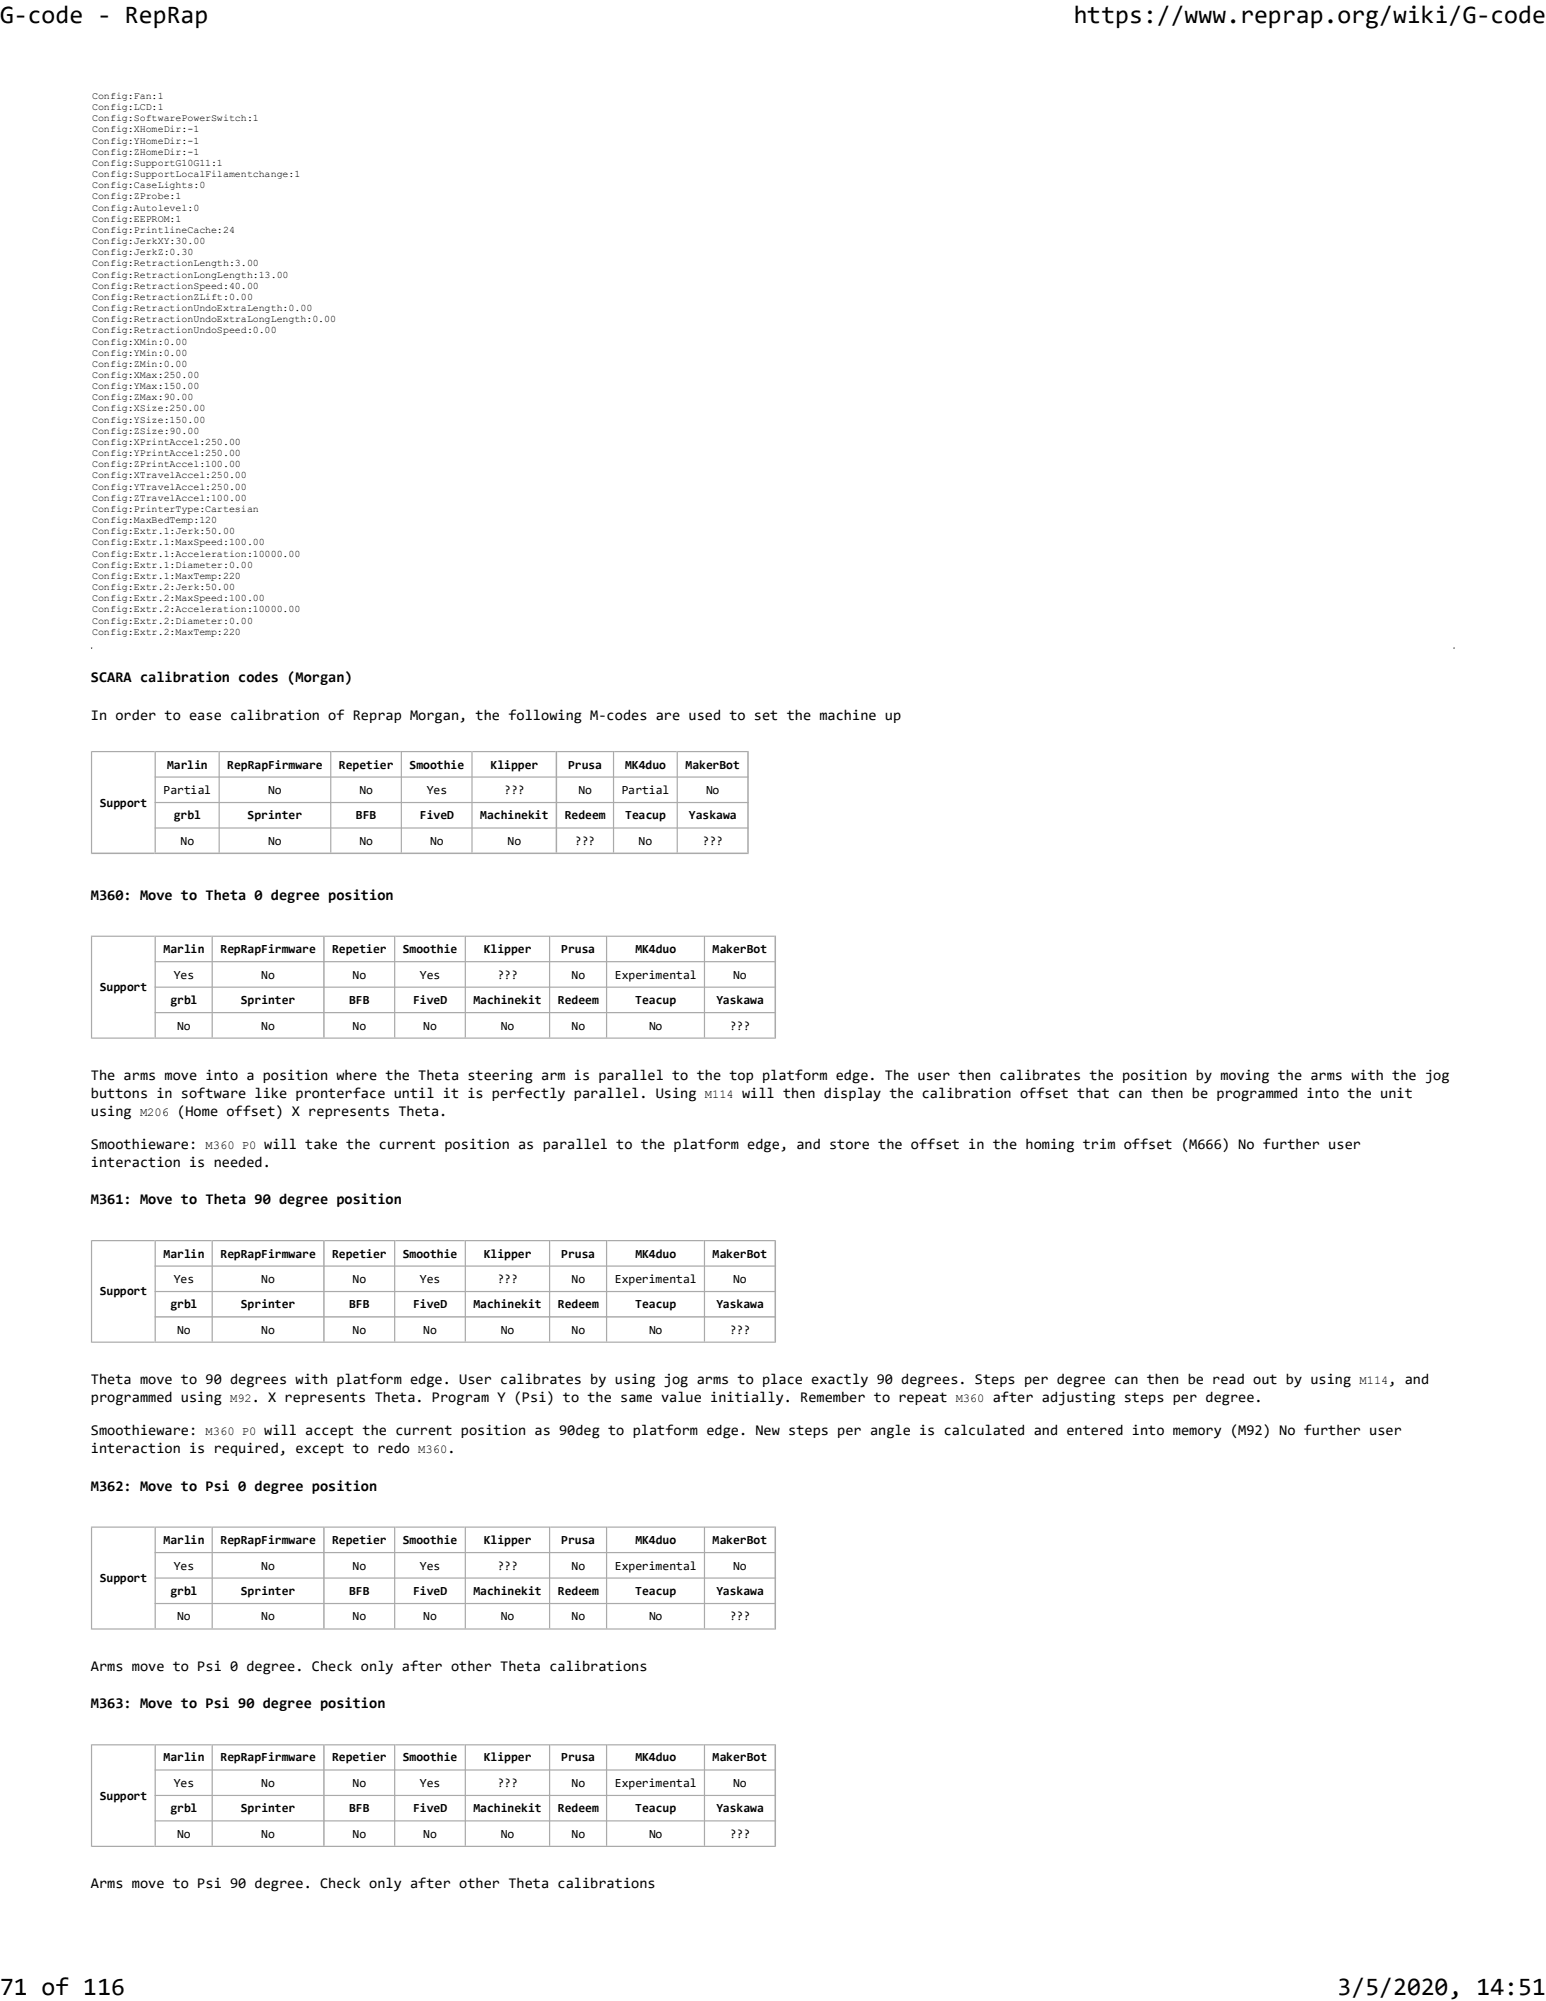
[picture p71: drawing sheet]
<svg xmlns="http://www.w3.org/2000/svg" width="216mm" height="279mm" viewBox="0 0 216 279" stroke-linecap="round" stroke-linejoin="round" font-family="sans-serif">
<defs><g id="words">
<g font-size="3.5">
<text x="0" y="3.2">G-code - RepRap</text>
<text x="149.9" y="3.2">https://www.reprap.org/wiki/G-code</text>
<text x="0" y="278.5">71 of 116</text>
<text x="186.8" y="278.5">3/5/2020, 14:51</text>
</g>
<g font-size="2.1">
<text x="12.7" y="95.3">SCARA calibration codes (Morgan)</text>
<text x="12.7" y="100.5">In order to ease calibration of Reprap Morgan, the following M-codes are used to set the machine up</text>
<text x="12.7" y="125.6">M360: Move to Theta 0 degree position</text>
<text x="12.7" y="150.8">The arms move into a position where the Theta steering arm is parallel to the top platform edge. The user then calibrates the position by moving the arms with the jog</text>
<text x="12.7" y="153.3">buttons in software like pronterface until it is perfectly parallel. Using</text>
<text x="12.7" y="155.8">using</text>
<text x="24.8" y="155.8">(Home offset) X represents Theta.</text>
<text x="103.6" y="153.3">will then display the calibration offset that can then be programmed into the unit</text>
<text x="12.7" y="160.4">Smoothieware:</text>
<text x="36.9" y="160.4">will take the current position as parallel to the platform edge, and store the offset in the homing trim offset (M666) No further user</text>
<text x="12.7" y="162.9">interaction is needed.</text>
<text x="12.7" y="168.1">M361: Move to Theta 90 degree position</text>
<text x="12.7" y="193.3">Theta move to 90 degrees with platform edge. User calibrates by using jog arms to place exactly 90 degrees. Steps per degree can then be read out by using</text>
<text x="12.7" y="195.8">programmed using</text>
<text x="35.2" y="195.8">. X represents Theta. Program Y (Psi) to the same value initially. Remember to repeat</text>
<text x="138.6" y="195.8">after adjusting steps per degree.</text>
<text x="193.9" y="193.3">, and</text>
<text x="12.7" y="200.4">Smoothieware:</text>
<text x="12.7" y="202.9">interaction is required, except to redo</text>
<text x="36.9" y="200.4">will accept the current position as 90deg to platform edge. New steps per angle is calculated and entered into memory (M92) No further user</text>
<text x="62.5" y="202.9">.</text>
<text x="12.7" y="208.2">M362: Move to Psi 0 degree position</text>
<text x="12.7" y="233.3">Arms move to Psi 0 degree. Check only after other Theta calibrations</text>
<text x="12.7" y="238.6">M363: Move to Psi 90 degree position</text>
<text x="12.7" y="263.7">Arms move to Psi 90 degree. Check only after other Theta calibrations</text>
</g>
<g font-size="1.7">
<text x="23.3" y="107.3">Marlin</text>
<text x="31.7" y="107.3">RepRapFirmware</text>
<text x="47.3" y="107.3">Repetier</text>
<text x="57.2" y="107.3">Smoothie</text>
<text x="68.5" y="107.3">Klipper</text>
<text x="79.3" y="107.3">Prusa</text>
<text x="87.3" y="107.3">MK4duo</text>
<text x="95.7" y="107.3">MakerBot</text>
<text x="13.9" y="112.6">Support</text>
<text x="22.8" y="110.9">Partial</text>
<text x="37.5" y="110.9">No</text>
<text x="50.2" y="110.9">No</text>
<text x="59.6" y="110.9">Yes</text>
<text x="70.4" y="110.9">???</text>
<text x="80.8" y="110.9">No</text>
<text x="86.8" y="110.9">Partial</text>
<text x="98.6" y="110.9">No</text>
<text x="24.3" y="114.4">grbl</text>
<text x="25.2" y="117.9">No</text>
<text x="34.6" y="114.4">Sprinter</text>
<text x="37.5" y="117.9">No</text>
<text x="49.7" y="114.4">BFB</text>
<text x="50.2" y="117.9">No</text>
<text x="58.6" y="114.4">FiveD</text>
<text x="60.1" y="117.9">No</text>
<text x="67.1" y="114.4">Machinekit</text>
<text x="70.9" y="117.9">No</text>
<text x="78.9" y="114.4">Redeem</text>
<text x="80.3" y="117.9">???</text>
<text x="87.3" y="114.4">Teacup</text>
<text x="89.2" y="117.9">No</text>
<text x="96.2" y="114.4">Yaskawa</text>
<text x="98.1" y="117.9">???</text>
<text x="22.8" y="133.1">Marlin</text>
<text x="24.3" y="136.6">Yes</text>
<text x="30.8" y="133.1">RepRapFirmware</text>
<text x="36.5" y="136.6">No</text>
<text x="46.4" y="133.1">Repetier</text>
<text x="49.2" y="136.6">No</text>
<text x="56.3" y="133.1">Smoothie</text>
<text x="58.6" y="136.6">Yes</text>
<text x="67.6" y="133.1">Klipper</text>
<text x="69.5" y="136.6">???</text>
<text x="78.4" y="133.1">Prusa</text>
<text x="79.8" y="136.6">No</text>
<text x="85.9" y="136.6">Experimental</text>
<text x="88.7" y="133.1">MK4duo</text>
<text x="99.5" y="133.1">MakerBot</text>
<text x="102.4" y="136.6">No</text>
<text x="13.9" y="138.4">Support</text>
<text x="23.8" y="140.2">grbl</text>
<text x="24.7" y="143.8">No</text>
<text x="33.6" y="140.2">Sprinter</text>
<text x="36.5" y="143.8">No</text>
<text x="48.8" y="140.2">BFB</text>
<text x="49.2" y="143.8">No</text>
<text x="57.7" y="140.2">FiveD</text>
<text x="59.1" y="143.8">No</text>
<text x="66.1" y="140.2">Machinekit</text>
<text x="69.9" y="143.8">No</text>
<text x="77.9" y="140.2">Redeem</text>
<text x="79.8" y="143.8">No</text>
<text x="88.7" y="140.2">Teacup</text>
<text x="90.6" y="143.8">No</text>
<text x="100" y="140.2">Yaskawa</text>
<text x="101.9" y="143.8">???</text>
<text x="19.6" y="155.8">M206</text>
<text x="98.4" y="153.3">M114</text>
<text x="28.7" y="160.4">M360 P0</text>
<text x="22.8" y="175.6">Marlin</text>
<text x="24.3" y="179.2">Yes</text>
<text x="30.8" y="175.6">RepRapFirmware</text>
<text x="36.5" y="179.2">No</text>
<text x="46.4" y="175.6">Repetier</text>
<text x="49.2" y="179.2">No</text>
<text x="56.3" y="175.6">Smoothie</text>
<text x="58.6" y="179.2">Yes</text>
<text x="67.6" y="175.6">Klipper</text>
<text x="69.5" y="179.2">???</text>
<text x="78.4" y="175.6">Prusa</text>
<text x="79.8" y="179.2">No</text>
<text x="85.9" y="179.2">Experimental</text>
<text x="88.7" y="175.6">MK4duo</text>
<text x="99.5" y="175.6">MakerBot</text>
<text x="102.4" y="179.2">No</text>
<text x="13.9" y="180.9">Support</text>
<text x="23.8" y="182.7">grbl</text>
<text x="33.6" y="182.7">Sprinter</text>
<text x="48.8" y="182.7">BFB</text>
<text x="57.7" y="182.7">FiveD</text>
<text x="66.1" y="182.7">Machinekit</text>
<text x="77.9" y="182.7">Redeem</text>
<text x="88.7" y="182.7">Teacup</text>
<text x="100" y="182.7">Yaskawa</text>
<text x="24.7" y="186.2">No</text>
<text x="36.5" y="186.2">No</text>
<text x="49.2" y="186.2">No</text>
<text x="59.1" y="186.2">No</text>
<text x="69.9" y="186.2">No</text>
<text x="79.8" y="186.2">No</text>
<text x="90.6" y="186.2">No</text>
<text x="101.9" y="186.2">???</text>
<text x="32.1" y="195.8">M92</text>
<text x="133.5" y="195.8">M360</text>
<text x="189.9" y="193.3">M114</text>
<text x="28.7" y="200.4">M360 P0</text>
<text x="58.4" y="202.9">M360</text>
<text x="22.8" y="215.6">Marlin</text>
<text x="30.8" y="215.6">RepRapFirmware</text>
<text x="46.4" y="215.6">Repetier</text>
<text x="56.3" y="215.6">Smoothie</text>
<text x="67.6" y="215.6">Klipper</text>
<text x="78.4" y="215.6">Prusa</text>
<text x="88.7" y="215.6">MK4duo</text>
<text x="99.5" y="215.6">MakerBot</text>
<text x="13.9" y="220.9">Support</text>
<text x="24.3" y="219.2">Yes</text>
<text x="36.5" y="219.2">No</text>
<text x="49.2" y="219.2">No</text>
<text x="58.6" y="219.2">Yes</text>
<text x="69.5" y="219.2">???</text>
<text x="79.8" y="219.2">No</text>
<text x="85.9" y="219.2">Experimental</text>
<text x="102.4" y="219.2">No</text>
<text x="23.8" y="222.7">grbl</text>
<text x="24.7" y="226.3">No</text>
<text x="33.6" y="222.7">Sprinter</text>
<text x="36.5" y="226.3">No</text>
<text x="48.8" y="222.7">BFB</text>
<text x="49.2" y="226.3">No</text>
<text x="57.7" y="222.7">FiveD</text>
<text x="59.1" y="226.3">No</text>
<text x="66.1" y="222.7">Machinekit</text>
<text x="69.9" y="226.3">No</text>
<text x="77.9" y="222.7">Redeem</text>
<text x="79.8" y="226.3">No</text>
<text x="88.7" y="222.7">Teacup</text>
<text x="90.6" y="226.3">No</text>
<text x="100" y="222.7">Yaskawa</text>
<text x="101.9" y="226.3">???</text>
<text x="22.8" y="246">Marlin</text>
<text x="30.8" y="246">RepRapFirmware</text>
<text x="46.4" y="246">Repetier</text>
<text x="56.3" y="246">Smoothie</text>
<text x="67.6" y="246">Klipper</text>
<text x="78.4" y="246">Prusa</text>
<text x="88.7" y="246">MK4duo</text>
<text x="99.5" y="246">MakerBot</text>
<text x="13.9" y="251.3">Support</text>
<text x="24.3" y="249.5">Yes</text>
<text x="36.5" y="249.5">No</text>
<text x="49.2" y="249.5">No</text>
<text x="58.6" y="249.5">Yes</text>
<text x="69.5" y="249.5">???</text>
<text x="79.8" y="249.5">No</text>
<text x="85.9" y="249.5">Experimental</text>
<text x="102.4" y="249.5">No</text>
<text x="23.8" y="253.1">grbl</text>
<text x="24.7" y="256.6">No</text>
<text x="33.6" y="253.1">Sprinter</text>
<text x="36.5" y="256.6">No</text>
<text x="48.8" y="253.1">BFB</text>
<text x="49.2" y="256.6">No</text>
<text x="57.7" y="253.1">FiveD</text>
<text x="59.1" y="256.6">No</text>
<text x="66.1" y="253.1">Machinekit</text>
<text x="69.9" y="256.6">No</text>
<text x="77.9" y="253.1">Redeem</text>
<text x="79.8" y="256.6">No</text>
<text x="88.7" y="253.1">Teacup</text>
<text x="90.6" y="256.6">No</text>
<text x="100" y="253.1">Yaskawa</text>
<text x="101.9" y="256.6">???</text>
</g>
<g font-size="1.4">
<text x="12.9" y="13.8">Config:Fan:1</text>
<text x="12.9" y="15.4">Config:LCD:1</text>
<text x="12.9" y="16.9">Config:SoftwarePowerSwitch:1</text>
<text x="12.9" y="18.5">Config:XHomeDir:-1</text>
<text x="12.9" y="20.1">Config:YHomeDir:-1</text>
<text x="12.9" y="21.6">Config:ZHomeDir:-1</text>
<text x="12.9" y="23.2">Config:SupportG10G11:1</text>
<text x="12.9" y="24.7">Config:SupportLocalFilamentchange:1</text>
<text x="12.9" y="26.3">Config:CaseLights:0</text>
<text x="12.9" y="27.9">Config:ZProbe:1</text>
<text x="12.9" y="29.4">Config:Autolevel:0</text>
<text x="12.9" y="31">Config:EEPROM:1</text>
<text x="12.9" y="32.5">Config:PrintlineCache:24</text>
<text x="12.9" y="34.1">Config:JerkXY:30.00</text>
<text x="12.9" y="35.6">Config:JerkZ:0.30</text>
<text x="12.9" y="37.2">Config:RetractionLength:3.00</text>
<text x="12.9" y="38.8">Config:RetractionLongLength:13.00</text>
<text x="12.9" y="40.3">Config:RetractionSpeed:40.00</text>
<text x="12.9" y="41.9">Config:RetractionZLift:0.00</text>
<text x="12.9" y="43.4">Config:RetractionUndoExtraLength:0.00</text>
<text x="12.9" y="45">Config:RetractionUndoExtraLongLength:0.00</text>
<text x="12.9" y="46.6">Config:RetractionUndoSpeed:0.00</text>
<text x="12.9" y="48.1">Config:XMin:0.00</text>
<text x="12.9" y="49.7">Config:YMin:0.00</text>
<text x="12.9" y="51.2">Config:ZMin:0.00</text>
<text x="12.9" y="52.8">Config:XMax:250.00</text>
<text x="12.9" y="54.4">Config:YMax:150.00</text>
<text x="12.9" y="55.9">Config:ZMax:90.00</text>
<text x="12.9" y="57.4">Config:XSize:250.00</text>
<text x="12.9" y="59">Config:YSize:150.00</text>
<text x="12.9" y="60.6">Config:ZSize:90.00</text>
<text x="12.9" y="62.1">Config:XPrintAccel:250.00</text>
<text x="12.9" y="63.7">Config:YPrintAccel:250.00</text>
<text x="12.9" y="65.2">Config:ZPrintAccel:100.00</text>
<text x="12.9" y="66.8">Config:XTravelAccel:250.00</text>
<text x="12.9" y="68.4">Config:YTravelAccel:250.00</text>
<text x="12.9" y="69.9">Config:ZTravelAccel:100.00</text>
<text x="12.9" y="71.5">Config:PrinterType:Cartesian</text>
<text x="12.9" y="73.1">Config:MaxBedTemp:120</text>
<text x="12.9" y="74.6">Config:Extr.1:Jerk:50.00</text>
<text x="12.9" y="76.2">Config:Extr.1:MaxSpeed:100.00</text>
<text x="12.9" y="77.7">Config:Extr.1:Acceleration:10000.00</text>
<text x="12.9" y="79.3">Config:Extr.1:Diameter:0.00</text>
<text x="12.9" y="80.9">Config:Extr.1:MaxTemp:220</text>
<text x="12.9" y="82.4">Config:Extr.2:Jerk:50.00</text>
<text x="12.9" y="83.9">Config:Extr.2:MaxSpeed:100.00</text>
<text x="12.9" y="85.5">Config:Extr.2:Acceleration:10000.00</text>
<text x="12.9" y="87.1">Config:Extr.2:Diameter:0.00</text>
<text x="12.9" y="88.6">Config:Extr.2:MaxTemp:220</text>
</g>
</g></defs>
<path d="M12.8 90.4l.1 .1M203.1 90.4l-.1 .1" fill="none" stroke="#000" stroke-width=".17"/>
<g fill="#fff">
<path d="M12.7 104.9h91.9v14.4h-91.9z"/>
<path d="M12.8 104.9h8.9v14.2h-8.9z"/>
</g>
<path d="M21.7 104.9h82.8v14.2h-82.8z" fill-rule="evenodd" fill="#fff"/>
<path d="M12.8 104.9v14.4" fill="none" stroke="#aaa" stroke-width=".17"/>
<path d="M21.6 104.9h.2v14.1h-.2zM30.5 104.9h.2v14.1h-.2zM46.1 104.9h.2v14.1h-.2zM56 104.9h.1v14.1h-.1zM65.8 104.9h.2v14.1h-.2zM77.6 104.9h.2v14.1h-.2zM85.6 104.9h.2v14.1h-.2zM94.5 104.9h.2v14.1h-.2z" fill-rule="evenodd" fill="#aaa"/>
<path d="M104.5 104.9v14.4" fill="none" stroke="#aaa" stroke-width=".21"/>
<path d="M12.7 104.9h8.9" fill="none" stroke="#aaa" stroke-width=".17"/>
<path d="M21.8 104.9h8.7v.1h-8.7zM30.7 104.9h15.4v.1h-15.4zM46.3 104.9h9.7v.1h-9.7zM56.1 104.9h9.7v.1h-9.7zM66 104.9h11.6v.1h-11.6zM77.8 104.9h7.8v.1h-7.8zM85.8 104.9h8.7v.1h-8.7z" fill-rule="evenodd" fill="#aaa"/>
<path d="M94.7 104.9h9.9" fill="none" stroke="#aaa" stroke-width=".17"/>
<path d="M21.6 108.4h83v.2h-83zM21.6 112h83v.1h-83zM21.6 115.5h83v.2h-83z" fill-rule="evenodd" fill="#aaa"/>
<path d="M12.7 119.1h91.9" fill="none" stroke="#aaa" stroke-width=".21"/>
<g fill="#fff">
<path d="M12.7 130.6h95.7v14.4h-95.7z"/>
<path d="M12.8 130.7h8.9v14.2h-8.9z"/>
</g>
<path d="M21.7 130.7h86.5v14.2h-86.5z" fill-rule="evenodd" fill="#fff"/>
<path d="M12.8 130.6v14.4" fill="none" stroke="#aaa" stroke-width=".17"/>
<path d="M21.6 130.6h.2v14.3h-.2zM29.5 130.6h.2v14.3h-.2zM45.1 130.6h.2v14.3h-.2zM55 130.6h.2v14.3h-.2zM64.9 130.6h.2v14.3h-.2zM76.7 130.6h.1v14.3h-.1zM84.6 130.6h.2v14.3h-.2zM98.3 130.6h.2v14.3h-.2z" fill-rule="evenodd" fill="#aaa"/>
<path d="M108.3 130.6v14.4" fill="none" stroke="#aaa" stroke-width=".21"/>
<path d="M12.7 130.7h8.9" fill="none" stroke="#aaa" stroke-width=".17"/>
<path d="M21.8 130.6h7.7v.2h-7.7zM29.7 130.6h15.4v.2h-15.4zM45.3 130.6h9.7v.2h-9.7zM55.2 130.6h9.7v.2h-9.7zM65.1 130.6h11.6v.2h-11.6zM76.8 130.6h7.8v.2h-7.8zM84.8 130.6h13.5v.2h-13.5z" fill-rule="evenodd" fill="#aaa"/>
<path d="M98.5 130.7h9.9" fill="none" stroke="#aaa" stroke-width=".17"/>
<path d="M21.6 134.2h86.8v.2h-86.8zM21.6 137.8h86.8v.1h-86.8zM21.6 141.3h86.8v.2h-86.8z" fill-rule="evenodd" fill="#aaa"/>
<path d="M12.7 144.9h95.7" fill="none" stroke="#aaa" stroke-width=".17"/>
<g fill="#fff">
<path d="M12.7 173.1h95.7v14.4h-95.7z"/>
<path d="M12.8 173.2h8.9v14.2h-8.9z"/>
</g>
<path d="M21.7 173.2h86.5v14.2h-86.5z" fill-rule="evenodd" fill="#fff"/>
<path d="M12.8 173.1v14.4" fill="none" stroke="#aaa" stroke-width=".17"/>
<path d="M21.6 173.1h.2v14.2h-.2zM29.5 173.1h.2v14.2h-.2zM45.1 173.1h.2v14.2h-.2zM55 173.1h.2v14.2h-.2zM64.9 173.1h.2v14.2h-.2zM76.7 173.1h.1v14.2h-.1zM84.6 173.1h.2v14.2h-.2zM98.3 173.1h.2v14.2h-.2z" fill-rule="evenodd" fill="#aaa"/>
<path d="M108.3 173.1v14.4" fill="none" stroke="#aaa" stroke-width=".21"/>
<path d="M12.7 173.2h8.9" fill="none" stroke="#aaa" stroke-width=".17"/>
<path d="M21.8 173.1h7.7v.2h-7.7zM29.7 173.1h15.4v.2h-15.4zM45.3 173.1h9.7v.2h-9.7zM55.2 173.1h9.7v.2h-9.7zM65.1 173.1h11.6v.2h-11.6zM76.8 173.1h7.8v.2h-7.8zM84.8 173.1h13.5v.2h-13.5z" fill-rule="evenodd" fill="#aaa"/>
<path d="M98.5 173.2h9.9" fill="none" stroke="#aaa" stroke-width=".17"/>
<path d="M21.6 176.7h86.8v.2h-86.8zM21.6 180.3h86.8v.1h-86.8zM21.6 183.8h86.8v.2h-86.8z" fill-rule="evenodd" fill="#aaa"/>
<path d="M12.7 187.4h95.7" fill="none" stroke="#aaa" stroke-width=".17"/>
<g fill="#fff">
<path d="M12.7 213.1h95.7v14.4h-95.7z"/>
<path d="M12.8 213.2h8.9v14.3h-8.9z"/>
</g>
<path d="M21.7 213.2h86.5v14.3h-86.5z" fill-rule="evenodd" fill="#fff"/>
<path d="M12.8 213.1v14.4" fill="none" stroke="#aaa" stroke-width=".17"/>
<path d="M21.6 213.1h.2v14.3h-.2zM29.5 213.1h.2v14.3h-.2zM45.1 213.1h.2v14.3h-.2zM55 213.1h.2v14.3h-.2zM64.9 213.1h.2v14.3h-.2zM76.7 213.1h.1v14.3h-.1zM84.6 213.1h.2v14.3h-.2zM98.3 213.1h.2v14.3h-.2z" fill-rule="evenodd" fill="#aaa"/>
<path d="M108.3 213.1v14.4" fill="none" stroke="#aaa" stroke-width=".21"/>
<path d="M12.7 213.2h8.9" fill="none" stroke="#aaa" stroke-width=".17"/>
<path d="M21.8 213.1h7.7v.2h-7.7zM29.7 213.1h15.4v.2h-15.4zM45.3 213.1h9.7v.2h-9.7zM55.2 213.1h9.7v.2h-9.7zM65.1 213.1h11.6v.2h-11.6zM76.8 213.1h7.8v.2h-7.8zM84.8 213.1h13.5v.2h-13.5z" fill-rule="evenodd" fill="#aaa"/>
<path d="M98.5 213.2h9.9" fill="none" stroke="#aaa" stroke-width=".17"/>
<path d="M21.6 216.7h86.8v.2h-86.8zM21.6 220.3h86.8v.1h-86.8zM21.6 223.8h86.8v.2h-86.8z" fill-rule="evenodd" fill="#aaa"/>
<path d="M12.7 227.5h95.7" fill="none" stroke="#aaa" stroke-width=".17"/>
<g fill="#fff">
<path d="M12.7 243.5h95.7v14.4h-95.7z"/>
<path d="M12.8 243.6h8.9v14.2h-8.9z"/>
</g>
<path d="M21.7 243.6h86.5v14.2h-86.5z" fill-rule="evenodd" fill="#fff"/>
<path d="M12.8 243.5v14.4" fill="none" stroke="#aaa" stroke-width=".17"/>
<path d="M21.6 243.5h.2v14.2h-.2zM29.5 243.5h.2v14.2h-.2zM45.1 243.5h.2v14.2h-.2zM55 243.5h.2v14.2h-.2zM64.9 243.5h.2v14.2h-.2zM76.7 243.5h.1v14.2h-.1zM84.6 243.5h.2v14.2h-.2zM98.3 243.5h.2v14.2h-.2z" fill-rule="evenodd" fill="#aaa"/>
<path d="M108.3 243.5v14.4" fill="none" stroke="#aaa" stroke-width=".21"/>
<path d="M12.7 243.6h8.9" fill="none" stroke="#aaa" stroke-width=".17"/>
<path d="M21.8 243.5h7.7v.2h-7.7zM29.7 243.5h15.4v.2h-15.4zM45.3 243.5h9.7v.2h-9.7zM55.2 243.5h9.7v.2h-9.7zM65.1 243.5h11.6v.2h-11.6zM76.8 243.5h7.8v.2h-7.8zM84.8 243.5h13.5v.2h-13.5z" fill-rule="evenodd" fill="#aaa"/>
<path d="M98.5 243.6h9.9" fill="none" stroke="#aaa" stroke-width=".17"/>
<path d="M21.6 247.1h86.8v.1h-86.8zM21.6 250.6h86.8v.2h-86.8zM21.6 254.2h86.8v.1h-86.8z" fill-rule="evenodd" fill="#aaa"/>
<path d="M12.7 257.8h95.7" fill="none" stroke="#aaa" stroke-width=".17"/>
<use href="#words"/>
</svg>
